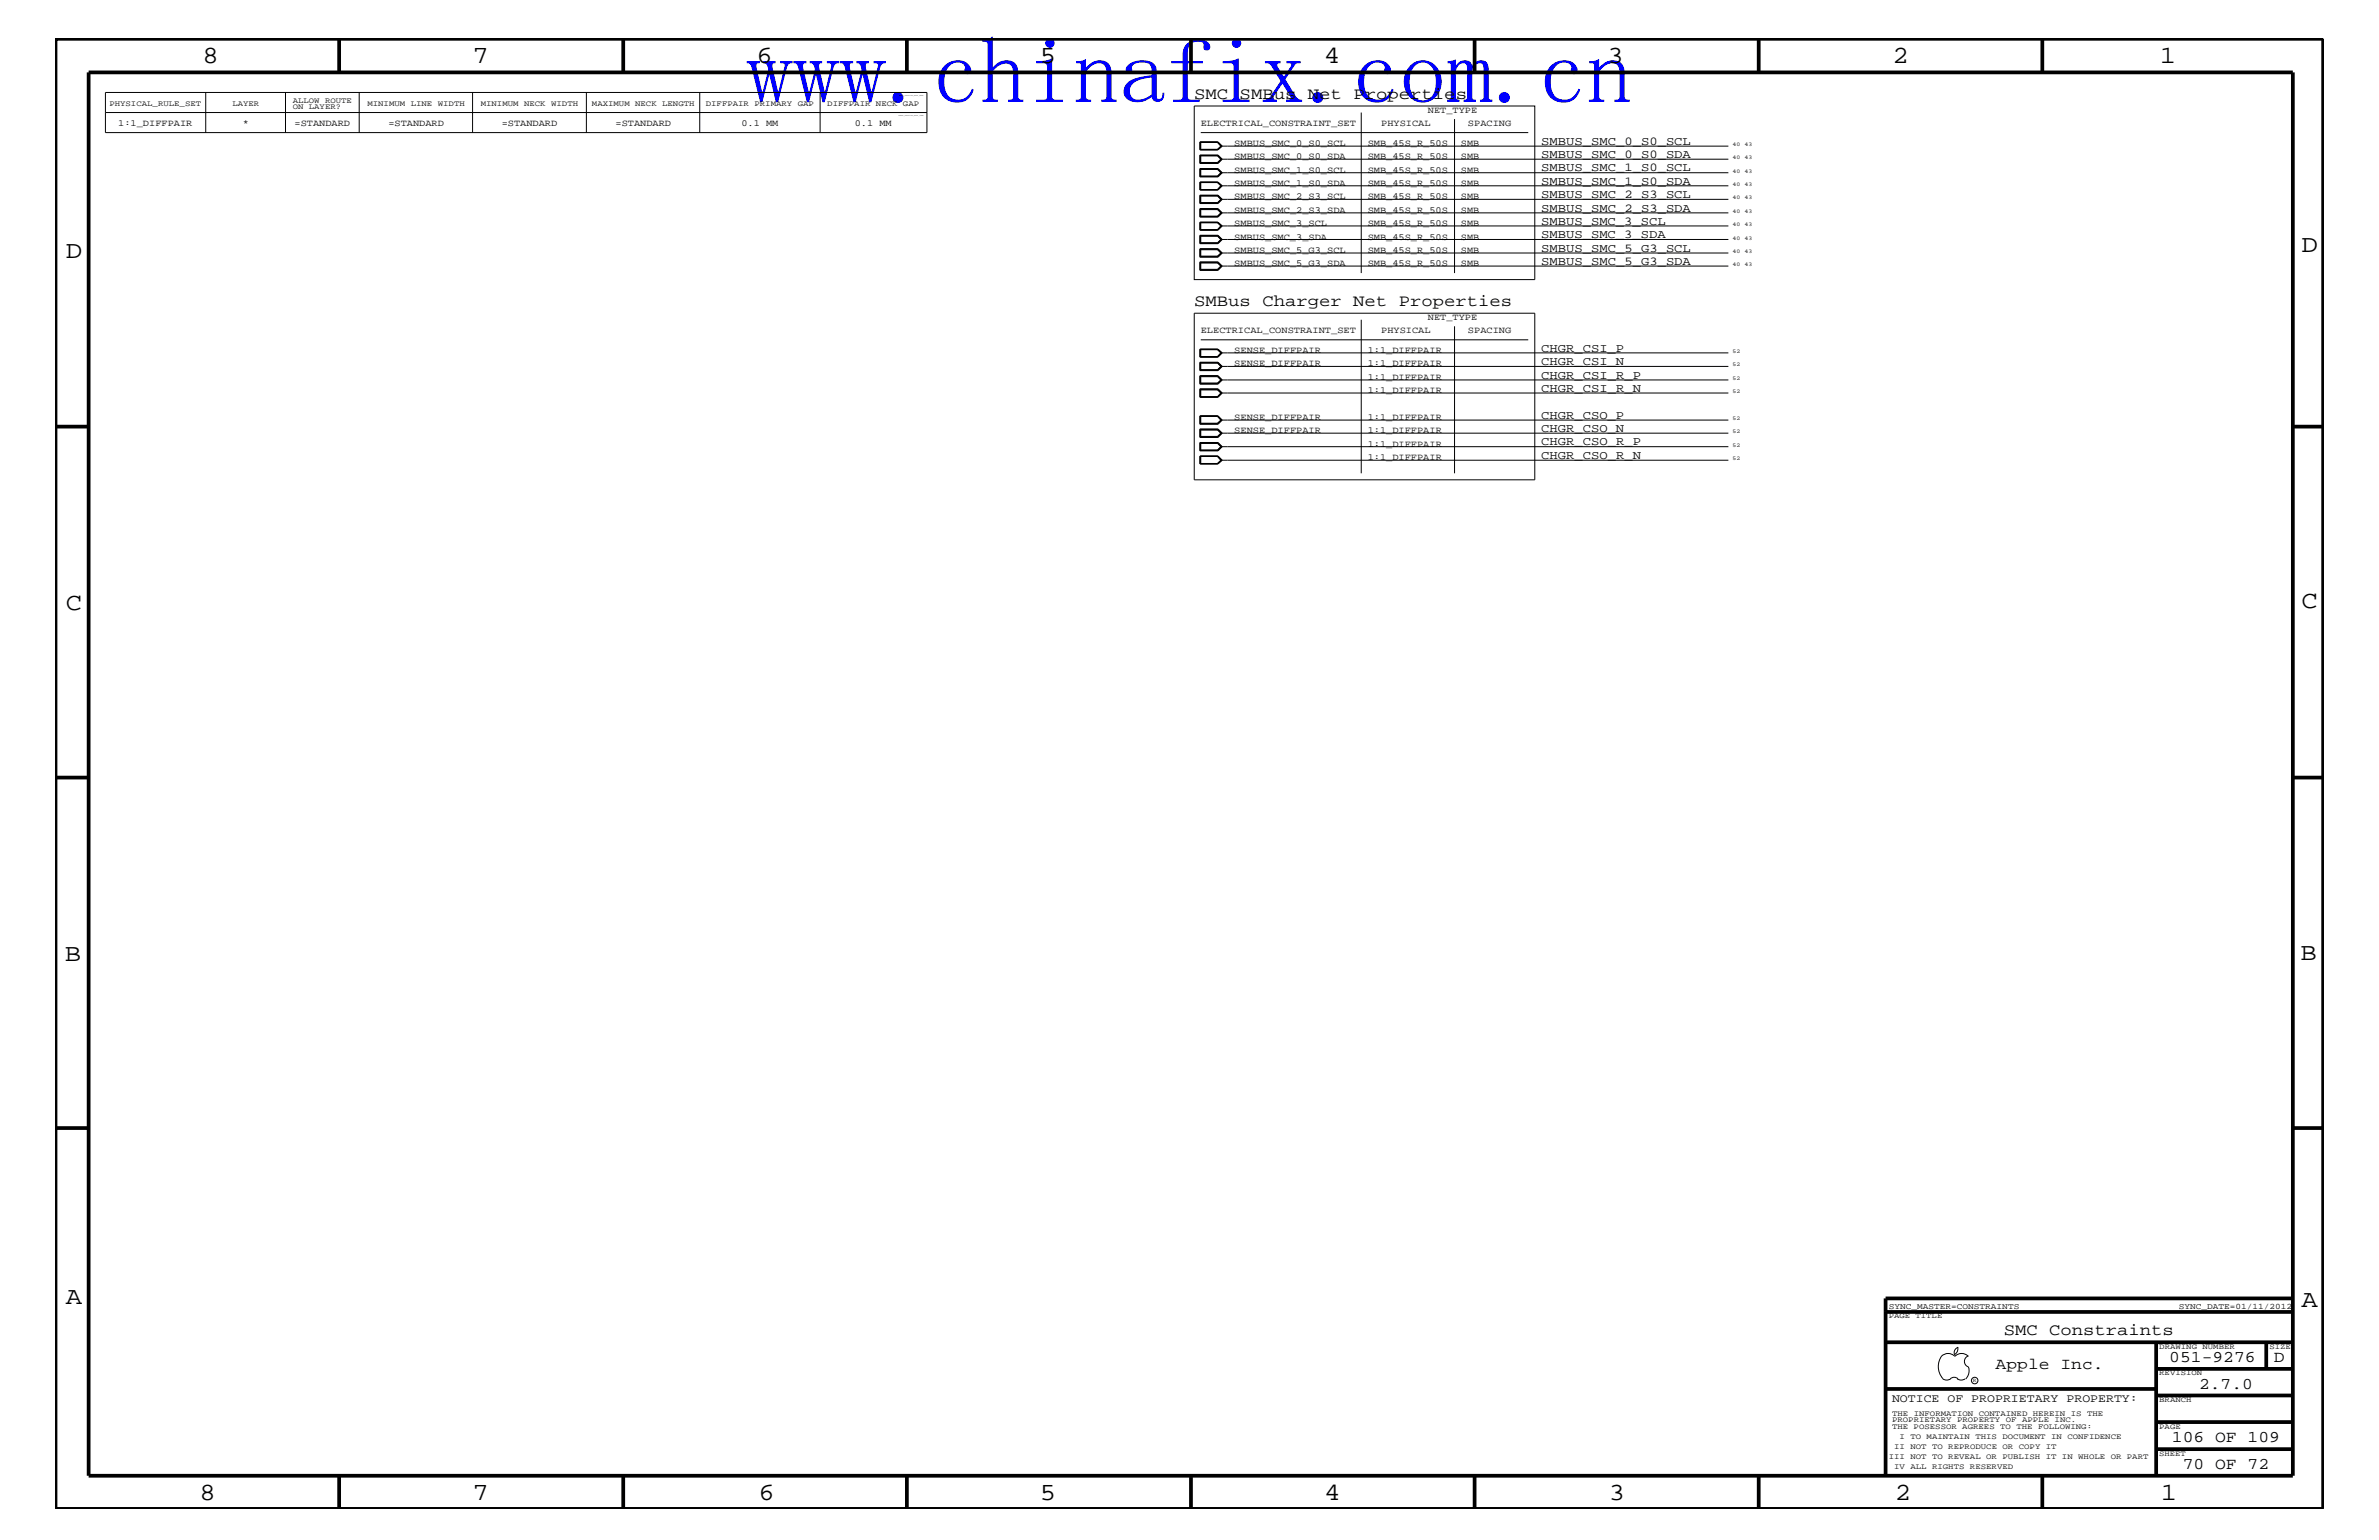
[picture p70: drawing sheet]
<svg xmlns="http://www.w3.org/2000/svg" width="432mm" height="279mm" viewBox="0 0 432 279" stroke-linecap="round" stroke-linejoin="round" font-family="sans-serif">
<defs><g id="words">
<text font-size="16.9" fill="#00f" x="135.5" y="18.7">www.chinafix.com.cn</text>
<g font-size="4.5">
<text x="36.7" y="11.5">8</text>
<text x="85.8" y="11.5">7</text>
<text x="137.3" y="11.5">6</text>
<text x="188.7" y="11.5">5</text>
<text x="240.3" y="11.5">4</text>
<text x="291.8" y="11.5">3</text>
<text x="343.5" y="11.5">2</text>
<text x="392" y="11.5">1</text>
<text x="11.9" y="46.8">D</text>
<text x="417.7" y="45.7">D</text>
<text x="11.9" y="110.6">C</text>
<text x="417.7" y="110.3">C</text>
<text x="11.8" y="174.3">B</text>
<text x="417.6" y="174.2">B</text>
<text x="11.9" y="236.7">A</text>
<text x="417.7" y="237.1">A</text>
<text x="36.2" y="272.1">8</text>
<text x="85.8" y="272.1">7</text>
<text x="137.7" y="272.1">6</text>
<text x="188.7" y="272.1">5</text>
<text x="240.4" y="272.1">4</text>
<text x="292" y="272.1">3</text>
<text x="343.9" y="272.1">2</text>
<text x="392.2" y="272.1">1</text>
</g>
<g font-size="3">
<text x="216.7" y="18">SMC SMBus Net Properties</text>
<text x="216.7" y="55.6">SMBus Charger Net Properties</text>
<text x="363.7" y="242.3">SMC Constraints</text>
<text x="362.2" y="248.4">Apple Inc.</text>
<text x="393.7" y="247.1">051-9276</text>
<text x="399.2" y="252">2.7.0</text>
<text x="412.7" y="247.1">D</text>
<text x="394.2" y="261.6">106 OF 109</text>
<text x="396.2" y="266.6">70 OF 72</text>
</g>
<g font-size="2.2">
<text x="279.7" y="28.6">SMBUS_SMC_0_S0_SDA</text>
<text x="279.7" y="26.3">SMBUS_SMC_0_S0_SCL</text>
<text x="279.7" y="35.9">SMBUS_SMC_2_S3_SCL</text>
<text x="279.7" y="33.6">SMBUS_SMC_1_S0_SDA</text>
<text x="279.7" y="31.1">SMBUS_SMC_1_S0_SCL</text>
<text x="279.7" y="40.8">SMBUS_SMC_3_SCL</text>
<text x="279.7" y="38.4">SMBUS_SMC_2_S3_SDA</text>
<text x="279.7" y="43.2">SMBUS_SMC_3_SDA</text>
<text x="279.7" y="45.7">SMBUS_SMC_5_G3_SCL</text>
<text x="279.7" y="48">SMBUS_SMC_5_G3_SDA</text>
<text x="279.7" y="63.9">CHGR_CSI_P</text>
<text x="279.7" y="71.1">CHGR_CSI_R_N</text>
<text x="279.7" y="68.7">CHGR_CSI_R_P</text>
<text x="279.7" y="66.2">CHGR_CSI_N</text>
<text x="279.7" y="76">CHGR_CSO_P</text>
<text x="279.7" y="78.3">CHGR_CSO_N</text>
<text x="279.7" y="80.8">CHGR_CSO_R_P</text>
<text x="279.7" y="83.3">CHGR_CSO_R_N</text>
</g>
<text font-size="2.1" x="343.4" y="254.4">NOTICE OF PROPRIETARY PROPERTY:</text>
<g font-size="1.7">
<text x="21.5" y="22.9">1:1_DIFFPAIR</text>
<text x="44.1" y="22.9">*</text>
<text x="53.5" y="22.9">=STANDARD</text>
<text x="70.5" y="22.9">=STANDARD</text>
<text x="91.1" y="22.9">=STANDARD</text>
<text x="111.7" y="22.9">=STANDARD</text>
<text x="134.6" y="22.9">0.1 MM</text>
<text x="155.2" y="22.9">0.1 MM</text>
<text x="217.9" y="22.9">ELECTRICAL_CONSTRAINT_SET</text>
<text x="250.7" y="22.9">PHYSICAL</text>
<text x="259.2" y="20.4">NET_TYPE</text>
<text x="266.4" y="22.9">SPACING</text>
<text x="224" y="28.9">SMBUS_SMC_0_S0_SDA</text>
<text x="224" y="26.5">SMBUS_SMC_0_S0_SCL</text>
<text x="248.2" y="28.9">SMB_45S_R_50S</text>
<text x="248.2" y="26.5">SMB_45S_R_50S</text>
<text x="265.2" y="28.9">SMB</text>
<text x="265.2" y="26.5">SMB</text>
<text x="224" y="33.7">SMBUS_SMC_1_S0_SDA</text>
<text x="224" y="31.4">SMBUS_SMC_1_S0_SCL</text>
<text x="248.2" y="33.7">SMB_45S_R_50S</text>
<text x="248.2" y="31.4">SMB_45S_R_50S</text>
<text x="265.2" y="33.7">SMB</text>
<text x="265.2" y="31.4">SMB</text>
<text x="224" y="41">SMBUS_SMC_3_SCL</text>
<text x="224" y="38.6">SMBUS_SMC_2_S3_SDA</text>
<text x="224" y="36.2">SMBUS_SMC_2_S3_SCL</text>
<text x="248.2" y="41">SMB_45S_R_50S</text>
<text x="248.2" y="38.6">SMB_45S_R_50S</text>
<text x="248.2" y="36.2">SMB_45S_R_50S</text>
<text x="265.2" y="41">SMB</text>
<text x="265.2" y="38.6">SMB</text>
<text x="265.2" y="36.2">SMB</text>
<text x="224" y="43.5">SMBUS_SMC_3_SDA</text>
<text x="224" y="45.9">SMBUS_SMC_5_G3_SCL</text>
<text x="248.2" y="43.5">SMB_45S_R_50S</text>
<text x="248.2" y="45.9">SMB_45S_R_50S</text>
<text x="265.2" y="43.5">SMB</text>
<text x="265.2" y="45.9">SMB</text>
<text x="224" y="48.3">SMBUS_SMC_5_G3_SDA</text>
<text x="248.2" y="48.3">SMB_45S_R_50S</text>
<text x="265.2" y="48.3">SMB</text>
<text x="259.2" y="58">NET_TYPE</text>
<text x="217.9" y="60.4">ELECTRICAL_CONSTRAINT_SET</text>
<text x="224" y="64">SENSE_DIFFPAIR</text>
<text x="248.2" y="64">1:1_DIFFPAIR</text>
<text x="250.7" y="60.4">PHYSICAL</text>
<text x="266.4" y="60.4">SPACING</text>
<text x="224" y="66.5">SENSE_DIFFPAIR</text>
<text x="248.2" y="71.3">1:1_DIFFPAIR</text>
<text x="248.2" y="68.9">1:1_DIFFPAIR</text>
<text x="248.2" y="66.5">1:1_DIFFPAIR</text>
<text x="224" y="76.2">SENSE_DIFFPAIR</text>
<text x="248.2" y="76.2">1:1_DIFFPAIR</text>
<text x="224" y="78.6">SENSE_DIFFPAIR</text>
<text x="248.2" y="78.6">1:1_DIFFPAIR</text>
<text x="248.2" y="81.1">1:1_DIFFPAIR</text>
<text x="248.2" y="83.5">1:1_DIFFPAIR</text>
</g>
<g font-size="1.5">
<text x="342.8" y="237.4">SYNC_MASTER=CONSTRAINTS</text>
<text x="395.5" y="237.4">SYNC_DATE=01/11/2012</text>
</g>
<g font-size="1.4">
<text x="19.8" y="19.2">PHYSICAL_RULE_SET</text>
<text x="42.2" y="19.2">LAYER</text>
<text x="53.1" y="18.7">ALLOW ROUTE</text>
<text x="53.1" y="19.8">ON LAYER?</text>
<text x="66.7" y="19.2">MINIMUM LINE WIDTH</text>
<text x="87.2" y="19.2">MINIMUM NECK WIDTH</text>
<text x="107.4" y="19.2">MAXIMUM NECK LENGTH</text>
<text x="128.1" y="19.2">DIFFPAIR PRIMARY GAP</text>
<text x="150.2" y="19.2">DIFFPAIR NECK GAP</text>
<text x="342.8" y="239.2">PAGE TITLE</text>
<text x="391.9" y="244.7">DRAWING NUMBER</text>
<text x="411.9" y="244.7">SIZE</text>
<text x="391.9" y="249.5">REVISION</text>
<text x="343.4" y="256.8">THE INFORMATION CONTAINED HEREIN IS THE</text>
<text x="391.9" y="254.4">BRANCH</text>
<text x="343.4" y="258">PROPRIETARY PROPERTY OF APPLE INC.</text>
<text x="343.4" y="259.3">THE POSESSOR AGREES TO THE FOLLOWING:</text>
<text x="343.8" y="262.9">II NOT TO REPRODUCE OR COPY IT</text>
<text x="344.8" y="261.1">I TO MAINTAIN THIS DOCUMENT IN CONFIDENCE</text>
<text x="391.9" y="259.3">PAGE</text>
<text x="342.8" y="264.7">III NOT TO REVEAL OR PUBLISH IT IN WHOLE OR PART</text>
<text x="343.8" y="266.6">IV ALL RIGHTS RESERVED</text>
<text x="391.9" y="264.1">SHEET</text>
</g>
<g font-size="1">
<text x="314.5" y="28.9">40</text>
<text x="314.5" y="26.5">40</text>
<text x="316.7" y="28.9">43</text>
<text x="316.7" y="26.5">43</text>
<text x="314.5" y="33.7">40</text>
<text x="314.5" y="31.4">40</text>
<text x="316.7" y="33.7">43</text>
<text x="316.7" y="31.4">43</text>
<text x="314.5" y="41">40</text>
<text x="314.5" y="38.6">40</text>
<text x="314.5" y="36.2">40</text>
<text x="316.7" y="41">43</text>
<text x="316.7" y="38.6">43</text>
<text x="316.7" y="36.2">43</text>
<text x="314.5" y="43.5">40</text>
<text x="314.5" y="45.9">40</text>
<text x="316.7" y="43.5">43</text>
<text x="316.7" y="45.9">43</text>
<text x="314.5" y="48.3">40</text>
<text x="316.7" y="48.3">43</text>
<text x="314.5" y="64">52</text>
<text x="314.5" y="71.3">52</text>
<text x="314.5" y="68.9">52</text>
<text x="314.5" y="66.5">52</text>
<text x="314.5" y="76.2">52</text>
<text x="314.5" y="78.6">52</text>
<text x="314.5" y="81.1">52</text>
<text x="314.5" y="83.5">52</text>
<text x="358.1" y="250.7">R</text>
</g>
<g font-size=".3">
<text x="163.1" y="17.4">TABLE_PHYSICAL_RULE_HEAD</text>
<text x="163.1" y="21">TABLE_PHYSICAL_RULE_ITEM</text>
</g>
</g></defs>
<g fill="none" stroke="#000" stroke-width=".18">
<path d="M19.1 16.8h149.1v7.3h-149.1zM37.3 16.8v7.3M51.8 16.8v7.3M65.2 16.8v7.3M85.8 16.8v7.3M106.4 16.8v7.3M127 16.8v7.3M148.9 16.8v7.3M216.8 19.2h61.8v31.5h-61.8zM19.1 20.4h149.1M217.8 37.9h3.3l.7 .7-.7 .8h-3.3zM217.8 25.8h3.3l.7 .7-.7 .7h-3.3z"/>
<path d="M217.8 28.1h3.3l.7 .8-.7 .7h-3.3zM217.8 30.6h3.3l.7 .7-.7 .8h-3.3zM217.8 33h3.3l.7 .7-.7 .8h-3.3zM217.8 35.4h3.3l.7 .8-.7 .7h-3.3zM217.9 37.9h3.1l.7 .7-.7 .7M217.9 37.9v1.4h3.1M217.9 25.8v1.4M217.9 33v1.5M217.9 34.4h3.1M217.9 33.1h3.1M217.9 27.1h3.1M217.9 25.8h3.1"/>
<path d="M217.9 38h3.1l.6 .6-.6 .6h-3.1zM217.9 25.8v1.3M217.9 28.3h3.1l.6 .6-.6 .6h-3.1zM217.9 30.7h3.1l.6 .6-.6 .6h-3.1zM217.9 33.1v1.3M217.9 35.6h3.1l.6 .6-.6 .6h-3.1zM217.9 24.1h59.5M221 37.9l.8 .7-.8 .7M221 28.2h-3.1v1.4M221 30.7h-3.1v1.3h3.1M221 35.5h-3.1v1.3h3.1M221 35.5l.7 .7-.7 .6"/>
<path d="M221 35.5l.8 .7-.8 .6M221 30.7l.7 .6-.7 .7M221 30.7l.8 .6-.8 .7M221 33.1l.7 .6-.7 .7M221 33l.8 .7-.8 .8M221 33.1l.6 .6M221 25.8l.7 .7-.7 .6M221 25.8l.8 .7-.8 .7M221 25.8l.6 .7M221 28.2l.7 .7-.7 .7h-3.1M221 28.2l.8 .7-.8 .7M221.6 38.6h92.1"/>
<path d="M221.6 36.2h92.1M221.6 31.3h92.1M221.6 33.7l-.6 .7M221.6 33.7h92.1M221.6 26.5l-.6 .6M221.6 26.5h92.1M221.6 28.9h92.1M247.1 20.4v29.1M264 21.6v27.9M216.8 56.8h61.8v30.3h-61.8zM217.8 40.3h3.3l.7 .7-.7 .8h-3.3zM217.8 42.7h3.3l.7 .7-.7 .8h-3.3z"/>
<path d="M217.8 45.1h3.3l.7 .8-.7 .8h-3.3zM217.8 47.5h3.3l.7 .8-.7 .7h-3.3zM217.9 40.3v1.5M217.9 45.1v1.5h3.1l.8-.7-.8-.8M217.9 49v-1.4h3.1l.8 .7-.8 .7M217.9 46.5h3.1M217.9 45.2h3.1l.7 .7-.7 .6M217.9 47.7h3.1M217.9 41.7h3.1M217.9 40.4h3.1M217.9 40.4v1.3M217.9 42.9h3.1l.6 .5-.6 .6h-3.1z"/>
<path d="M217.9 47.7v1.2h3.1l.6-.6M221 42.8h-3.1v1.3h3.1M221 47.7l.7 .6-.7 .7h-3.1M221 47.7l.6 .6M221 40.4l.7 .6-.7 .7M221 40.3l.8 .7-.8 .8M221 40.4l.6 .6M221 42.8l.7 .6-.7 .7M221 42.8l.8 .6-.8 .7M221.6 45.9l-.6-.6h-3.1v1.2M221.6 45.9l-.6 .6M221.6 45.9h92.1"/>
<path d="M221.6 48.3h92.1M221.6 41l-.6 .7M221.6 41h92.1M221.6 43.4h92.1M247.1 58v27.9M264 59.2v26.7M217.8 63.3h3.3l.7 .7-.7 .8h-3.3zM217.8 65.7h3.3l.7 .8-.7 .7h-3.3zM217.8 68.2h3.3l.7 .7-.7 .8h-3.3zM217.8 70.5h3.3l.7 .8-.7 .8h-3.3zM217.8 75.5h3.3l.7 .7-.7 .8h-3.3zM217.8 77.8h3.3l.7 .8-.7 .7h-3.3z"/>
<path d="M217.9 63.3v1.5M217.9 68.2v1.4h3.1l.8-.7-.8-.7M217.9 72.1v-1.5h3.1l.8 .7-.8 .8M217.9 75.5v1.4h3.1l.8-.7-.8-.7M217.9 79.3v-1.4h3.1l.8 .7-.8 .7M217.9 64.7h3.1M217.9 63.4h3.1M217.9 76.8h3.1M217.9 75.5h3.1M217.9 78h3.1M217.9 72h3.1M217.9 70.7h3.1"/>
<path d="M217.9 69.5h3.1M217.9 68.3h3.1l.7 .6-.7 .6M217.9 63.4v1.3M217.9 65.9h3.1l.6 .6-.6 .6h-3.1zM217.9 70.7v1.3M217.9 75.5v1.3M217.9 78v1.2h3.1l.6-.6M217.9 61.7h59.5M221 65.8h-3.1v1.4h3.1M221 65.8l.7 .7-.7 .7M221 65.8l.8 .7-.8 .7M221 63.4l.7 .6-.7 .7"/>
<path d="M221 63.3l.8 .7-.8 .8M221 63.4l.6 .6M221 75.5l.7 .7-.7 .6M221 75.5l.6 .7M221 78l.7 .6-.7 .7h-3.1M221 78l.6 .6M221 70.7l.7 .6-.7 .7M221 70.7l.6 .6M221.6 68.9l-.6-.6h-3.1v1.2M221.6 66.5h92.1M221.6 64l-.6 .7M221.6 64h92.1"/>
<path d="M221.6 76.2l-.6 .6M221.6 76.2h92.1M221.6 78.6h92.1M221.6 71.3l-.6 .7M221.6 71.3h92.1M221.6 68.9l-.6 .6M221.6 68.9h92.1M217.8 80.3h3.3l.7 .7-.7 .8h-3.3zM217.8 82.7h3.3l.7 .8-.7 .7h-3.3zM217.9 82.7v1.5M217.9 84.1h3.1M217.9 82.8h3.1"/>
<path d="M217.9 80.4h3.1l.6 .6-.6 .6h-3.1zM217.9 82.8v1.3M221 80.4h-3.1v1.3h3.1M221 80.4l.7 .6-.7 .7M221 80.4l.8 .6-.8 .7M221 82.8l.7 .7-.7 .6M221 82.7l.8 .8-.8 .7M221 82.8l.6 .7M221.6 81h92.1M221.6 83.5l-.6 .6M221.6 83.5h92.1M352.4 246.1a1.69 1.69 0 0 1 2.4 0"/>
<path d="M352.4 246a3.3 3.3 0 0 0 .3 4.1M352.6 250.2l.7 .2 .7-.2M354 250.2l.7-.3 .7 .3M354.8 246.1a1.69 1.69 0 0 1 2.5 0M355.3 250.2l.7 .2 .7-.2M355.3 244.4l.1 .3a1.18 1.18 0 0 1-.6 1M355.4 244.4a.99 .99 0 0 0-.6 1.4M357.2 246a1.04 1.04 0 0 0-.6 1 1.04 1.04 0 0 0 .6 1M357.3 248l.1 .7a2.11 2.11 0 0 1-.6 1.5"/>
<circle cx="358.4" cy="250.5" r=".59"/>
</g>
<g fill="none" stroke="#000" stroke-width=".68" stroke-linecap="butt">
<path d="M10.1 7h411.6v266.8h-411.6zM16.1 13.1h400.1v254.6h-400.1zM61.6 7v6.1M113.1 7v6.1M164.6 7v6.1M216.2 7v6.1M267.6 7v6.1M319.2 7v6.1M370.7 7v6.1M10.1 77.4h6M416.2 77.4h5.5M10.1 141.1h6"/>
<path d="M416.2 141.1h5.5M10.1 204.7h6M416.2 204.7h5.5M342.2 238h74M416.2 235.6h-74v32.1M342.2 243.5h74M342.2 252h49.2M391.4 248.4h24.8M391.4 243.5v24.2M391.4 258h24.8M391.4 253.2h24.8M411.3 243.5v4.9"/>
<path d="M61.6 267.7v6.1M113.1 267.7v6.1M164.6 267.7v6.1M216.2 268v5.8M267.6 267.7v6.1M319.2 267.7v6.1M370.7 267.7v6.1M391.4 262.9h24.8"/>
</g>
<use href="#words"/>
</svg>
